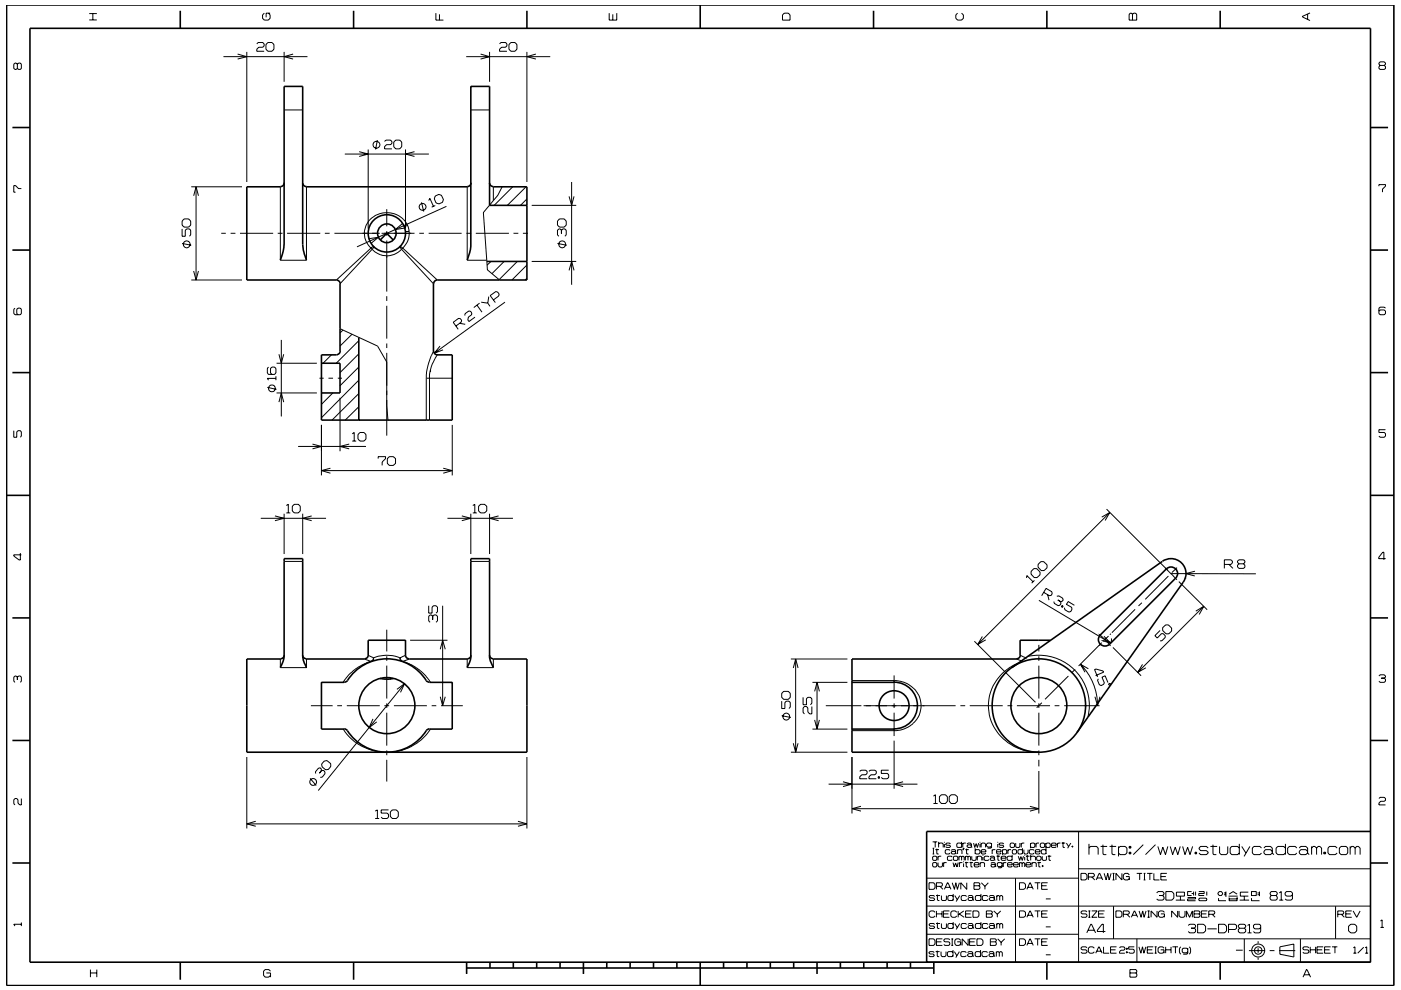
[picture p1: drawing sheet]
<svg xmlns="http://www.w3.org/2000/svg" width="297mm" height="210mm" viewBox="0 0 297 210" stroke-linecap="round" stroke-linejoin="round" font-family="sans-serif">
<g fill="none" stroke="#000" stroke-width=".21">
<path d="M3.7 13.6l-.3-.2h-.2l-.3 .2v.9l.3 .2 .5-.2M3.7 13.6l.2-.2h.4l.2 .2v.9l-.2 .2h-.4l-.2-.2M3.7 13.6v.9M18.9 4.2h1.6M18.9 2.9h1.6M19.7 2.9v1.3M47.4 12h17.8M50.4 11.5l1.9 .5-1.9 .5M52.3 11v27.6M54.4 9.3l.3-.3h1l.3 .3v.4l-.3 .3h-.8l-.5 .4v.5h1.6M56 2.8l-.3 .4v.7l.3 .4h.9l.4-.4v-.7l-.4-.4M56.4 9.4l.4-.4h.9l.4 .4v1l-.4 .5h-.9l-.4-.5z"/>
<path d="M57.3 2.8h-.9v.9M60.2 11v6.4M62.1 11.5l-1.9 .5 1.9 .5M92.4 2.8v1.5h1.6M93.2 3v1.3M98.8 12h17.9M101.9 11.5l1.9 .5-1.9 .5M103.8 11v6.4M105.9 9.3l.3-.3h1l.3 .3v.4l-.3 .3h-.9l-.4 .4v.5h1.6M107.9 9.4l.4-.4h.9l.4 .4v1l-.4 .5h-.9l-.4-.5zM111.7 11v27.6M113.6 11.5l-1.9 .5 1.9 .5"/>
<path d="M129.2 2.8v1.5h1.6v-1.5M129.9 3v1.3M166.3 2.8h.8l.4 .4v1.1h-1.6v-1.1zM203 2.8l-.4 .4v.7l.4 .4h.9l.4-.4v-.7l-.4-.4M239.6 2.8h.3l.2 .2 .3-.2h.3l.3 .2v1.3h-1.6v-1.3zM240.1 3v1.3M277.2 3v1.1M277.7 2.7l-1.6 .8v.1l1.6 .8M292.6 13.9l-.2-.3v-.2l.2-.3h.9l.2 .3v.2l-.2 .3M292.6 13.9l-.2 .2v.4l.2 .2h.9l.2-.2v-.4l-.2-.2M292.6 13.9h.9M40.6 39.6h10.7"/>
<path d="M41.6 39.6v19.8M59.4 39.6v15.6h5.6v-15.6M60.2 23.3h4M73.1 32.7h17.8M76.2 32.2l1.9 .5-1.9 .5M78.1 31.7v16.8M79.2 30.3v.1M79.5 30v.1M80 29.7l-.4 2M81.5 30l.3-.3h1l.3 .3v.4l-.3 .3h-.8l-.5 .4v.5h1.6M83.5 30.1l.4-.4h.8l.5 .4v1l-.5 .5h-.8l-.4-.5zM86 31.7v16.8"/>
<path d="M87.9 32.2l-1.9 .5 1.9 .5M99.1 39.6v15.6h4.1M99.8 23.3h4M104.6 39.6v2.9l-2.1 2.6 .7 10.1M106.5 39.6l-1 1.8-.9 1.1M108.7 39.6l-3.9 4M111.5 39.6l-3.9 4M121.2 38.6v21.8M292.4 39.5v-.3h1.3v.3l-.6 .6v.7M4.5 40h-.6l-.6-.6h-.4v1.4h.4M38.6 48.5v1.6h.7v-1.3l.3-.3h.6l.2 .3v1l-.2 .3M38.6 51.6l2 .4"/>
<path d="M39 46.4h1l.4 .5v.8l-.4 .5h-1l-.4-.5v-.8zM40.6 59.4h10.7M41.1 57.5l.5 1.9 .5-1.9M41.1 41.5l.5-1.9 .5 1.9M46.9 49.5h1M48.9 49.5h1M50.9 49.5h7M58.9 49.5h1M60.9 49.5h7M68.9 49.5h1M70.9 49.5h9.6M78.2 50.6l2-.3-1.5 1.3"/>
<path d="M78.7 52.6l-7.4 6.8M78.7 52.6l.2 .3M78.7 52.6l.5-.3-.3 .6M78.9 52.9l-6.8 7.3M80.9 49.5h7M82 44.4v3.6M82 49v1M82 51v10.8M85.1 52.9a4.2 4.2 0 0 1-6.2 0M85.1 52.9l6.8 7.3M85.3 47.4l-1.5 1.3 2-.3M85.4 52.6l-.6-.3 .3 .6"/>
<path d="M85.4 52.6l-.3 .3M85.4 52.6l7.3 6.8M85.7 48l.7-.2 .3 1.3M86.4 47.8a4.8 4.8 0 0 0-5.3-2.6 4.8 4.8 0 0 0-3.8 4.4 4.3 4.3 0 0 0 1.4 3M86.7 49.1h-.7M86.7 49.1a4.2 4.2 0 0 1-1.3 3.5M88.9 49.5h1M88.9 44.2h.1M89.4 42.9l.4 2M90.9 49.5h7M90.9 42.5l.2-.4 .8 1.7M92.3 43.6l-.8 .3"/>
<path d="M92.3 41.6l.7-.4 .6 .2 .4 .9-.2 .6-.8 .4-.6-.3-.3-.8zM94.7 43.8l-19 8.6M98.9 49.5h1M100.9 49.5h7M103.2 55.2l.1 2 2.6 2.2M104.1 55.5l-.8 .8M106.9 55.5l-2.6 2.5M108.9 49.5h1M109.7 55.5l-3.9 3.8M110.9 49.5h1M111.7 42.2l-1.3 1.4M111.7 59l-.4 .4"/>
<path d="M111.7 56.2l-3.2 3.2M112.7 55.5h9.5M112.7 43.6h9.5M118.2 51.6l2 .4M118.6 46.4h1l.5 .5v.8l-.5 .5h-1l-.4-.5v-.8zM119 48.8l.3-.3h.5l.3 .3v1l-.3 .3M119 48.8l-.2-.3h-.3l-.3 .3v1l.3 .3M119 48.8v.7M119.5 51.2h.1M120.6 57.4l.6-1.9 .5 1.9M120.6 41.6l.6 2 .5-2M3.2 65.4l-.3 .2v.9l.3 .3h1.1l.2-.3v-.9l-.2-.2h-.5l-.2 .2v.9l.2 .3"/>
<path d="M56.9 77.9l-.2 .2v1l.2 .3h1.3l.3-.3v-1l-.3-.2h-.5l-.3 .2v1l.3 .3M58.5 79.8v.8M58.6 77h8.6M59.1 75.1l.5 1.9 .6-1.9M59.6 72.1v16.2M70.3 75.3l-1.8 1.7M72.1 69.7l7.9 3.7 2 3.4M72.7 70l-.6 .6M74.6 70.9l-2.5 2.5M76.1 77.8l-4 4M76.1 75.1l-4 3.9M76.1 72.3l-4.8 4.7"/>
<path d="M82 62.8v1M82 64.9v6.9M82 72.9v.9M82 74.8v17.6M91.2 78.7l-.1 .8v9.6M91.2 78.7h.1M91.9 74.5a13.3 13.3 0 0 0-1.5 5.5v.2M92.7 75.3l-1.1 1.9-.4 1.5M93.3 73.4l-1.2 1.5 1.8-.7M96.6 69.2l1.2-.9 .1-.4-.3-.3-.4-.1-1.1 .9 1.1 1.4M97.4 68.6l1.2 .2M98.5 66.9l.1-.4 .8-.5h.4l.2 .4v.4l-.7 .5-.1 .6 .2 .3 1.3-.9"/>
<path d="M101.1 64.7l1.1 1.5M101.7 64.3l-1.2 .9M102 64.1l1.4 .2M103.4 64.3l.5 .7M103.6 62.9l-.2 1.4M104.6 63.6l1.1-.8 .1-.4-.3-.5-.4-.1-1.2 .9 1.1 1.5M107.1 64.1l-15 10.8M293.7 65.4l-.2-.3h-.9l-.2 .3v1.1l.2 .3h.9l.2-.3v-.5l-.2-.3h-.9l-.2 .3M2.9 91.3v1.4h.7v-1.1l.2-.3h.5l.2 .3v.9l-.2 .2M56.7 82.2l1.9 .4M58.5 80.3h-1.8l.2 .3M58.6 83.3h8.6"/>
<path d="M59.1 85.3l.5-1.9 .6 1.9M63.2 94.7h14.4M66.3 94.2l1.9 .5-1.9 .5M67.7 80.2h.9M68.2 90.1v10.7M68.2 99.8h27.7M69.6 80.2h1M70.1 99.3l-1.9 .5 1.9 .6M70.6 83.3l-2.4 2.5M71.6 80.2h.9M72.1 84.4v11.3M74 94.2l-1.9 .5 1.9 .5"/>
<path d="M74.7 92l.4-.3v1.9M74.7 93.6h.8M75.9 92.2l.4-.5h.9l.4 .5v.9l-.4 .5h-.9l-.4-.5zM76.1 89.1h-.1M76.1 86.3l-2.9 2.8M76.1 83.5l-5.7 5.6M76.1 80.6l-7.9 8M80.2 97.3v-.4h1.5v.4l-.7 .7v.7M82 86.1l.3 3M82.1 97.3l.4-.4h.9l.5 .4v1l-.5 .4h-.9l-.4-.4zM90.4 80.2v8.9M90.4 80.2h5.5"/>
<path d="M94 99.3l1.9 .5-1.9 .6M95.9 90.1v10.7M293.7 91.1h-1.3v.6h1.1l.2 .3v.5l-.2 .2h-.9l-.2-.2M4.3 117.3v1.5h-.2l-1.2-.9v-.2h1.6M55.3 109.9h13.8M58.3 109.4l1.9 .5-1.9 .5M60.2 109v8.5M60.2 119.1h4M60.7 108.8h.8M60.7 107.2l.4-.2v1.8M62 107.4l.4-.4h.8l.5 .4v1l-.5 .4h-.8l-.4-.4zM64.2 109v8.5"/>
<path d="M66.1 109.4l-1.9 .5 1.9 .5M94.9 109.9h13.9M97.9 109.4l1.9 .5-1.9 .5M99.8 109v8.5M99.8 119.1h4M100.2 107.2l.5-.2v1.8M100.2 108.8h.9M101.5 107.4l.4-.4h.8l.5 .4v1l-.5 .4h-.8l-.4-.4zM103.8 109v8.5M105.7 109.4l-1.9 .5 1.9 .5M220.7 119.1h.6l.7 .7v.6l-.6 .6h-.6l-.7-.7v-.6zM233.6 109.7l1.7-1-1 1.7"/>
<path d="M234.6 108l13 12.9M235.3 108.7l-28 28M259.6 119.7h1.4l.3-.3v-.4l-.3-.3h-1.4v1.9M260.6 119.7l.8 .9M262.7 119.6l-.3-.3v-.3l.3-.3h1l.2 .3v.3l-.3 .3M262.7 119.6l-.3 .3v.4l.3 .3h.9l.3-.3v-.4l-.3-.3M262.7 119.6h.9M293.8 118.5h-1.5v-.3l.9-1.1h.2v1.6M59.4 139.8v1.8h5.6v-1.8M77.3 139.8l1.4 .5M78.1 139l1.1 .5M79.2 139.5l-.2 .5-.3 .3"/>
<path d="M79.2 139.5v.4l-.3 .4M79.2 139.5a7.4 7.4 0 0 1 5.6 0M82 133.6v4.6M82 139.2v1M84.8 139.5v.5l.3 .3M84.8 139.5l.3 .7 .3 .1M86 139l-1.2 .5M86.8 139.8l-1.4 .5M87 135.8h7.9M90.9 128.5v1.5h.7v-1.2l.3-.3h.6l.3 .3v.9l-.3 .3M91.7 130.7l-.2-.3h-.3l-.3 .3v1l.3 .3M91.7 130.7l.3-.3h.5l.3 .3v1l-.3 .3"/>
<path d="M91.7 130.7v.7M93.3 137.7l.6-1.9 .5 1.9M93.8 128.5v21.2M99.1 139.8v1.8h5.5v-1.8M167.7 139.8h12M168.7 139.8v19.7M206.6 136l12.9 13M208.3 135l-1 1.7 1.7-1M215.5 139.8l1.1 .4M216.3 139l1.2 .5M217.5 139.5h.1M217.6 122.6l.1-.5 1.3 1.3"/>
<path d="M217.8 139.2a10.7 10.7 0 0 1 12.9 12.9M218.6 121.2l.6-.6h.6l.7 .7v.6l-.6 .6h-.6l-.7-.7zM219.3 123.1l-.6 .6M220.3 136.8v1.4M220.3 139.2v1M220.3 127.3l15.2 9.1M221.3 125.6l1.2 .8 .4-.1 .2-.4-.1-.4-1.2-.7-.9 1.6M222.1 126.1l.3 1.2M223.4 127.6l.1 .4 .9 .5 .3-.1 .3-.4-.1-.4M224.1 126.5l.3-.1 .9 .5 .1 .4-.5 .3M224.3 127.3l.6 .3M225.2 128.4l.2 .2-.1 .2-.3-.1z"/>
<path d="M225.3 128.5l-.2 .3M227.8 128.4l-1.3-.8-.4 .6 1.1 .6 .1 .4-.3 .5-.4 .1-.8-.5-.1-.4M232.9 134.4l.1 .1M233 134.5l2.5 2.5M233.2 136.7l-.2 .2M233.6 136.3l-4.9 5M234.1 135l1.4 1.4-2-.6M234.6 135.3l-.7 .7M235 134.9l-.7 .7M235.5 134.4l-.2 .2M235.6 135.4l-.1 1M236 137.3l5.9 6"/>
<path d="M240.7 129.2l-4.9 5M242.1 127.8l-.7 .7M246 133.7l-1.1 1.1 .5 .5 .8-.9h.4l.5 .4v.4l-.8 .7h-.3M246.5 133.1l.6-.6h.6l.7 .7v.6l-.6 .6h-.6l-.7-.7zM247 120.4h.1M247.1 120.5l.5 .5M247.6 121l1.9 2M247.7 122.2l-4.9 4.9M248.2 121.7h18.1M249.6 120.4l-1.1 1M249.9 123.4l6 5.9M251.3 122.6h.1"/>
<path d="M253.4 121.2l-2 .5 1.9 .5M253.5 129.6l1.7-1-.9 1.7M255.2 128.6l-14 14M3.7 143.6l-.3-.2h-.2l-.3 .2v.9l.3 .2M3.7 143.6l.2-.2h.4l.2 .2v.9l-.2 .2M3.7 143.6v.6M65.9 149.7h4.6M71.5 149.7h1M72.8 154.6a10.8 10.8 0 0 0 9.2 4.9M73.5 149.7h7M78.7 140.2h.2M78.7 140.3a10.4 10.4 0 0 0-5.9 4.4"/>
<path d="M79.1 152.5l-.8 1.8 1.6-1.2M81.5 149.7h1M82 141.2v7M82 149.2v.9M82 151.2v7M82 159.2v1M83.5 149.7h7M84.2 146.2l1.6-1.2-.9 1.8M85.1 140.2h.3M85.4 140.3a10.5 10.5 0 0 1 5.9 4.4M85.8 145l-18.3 22.7M91.3 154.6a10.9 10.9 0 0 1-9.3 4.9"/>
<path d="M91.5 149.7h1M93.3 147.8l.5 1.9 .6-1.9M93.5 149.7h4.6M165.7 148.7v1.6h.7v-1.3l.3-.3h.6l.3 .3v1l-.3 .3M165.7 151.8l2 .4M166.2 146.6h.9l.5 .5v.8l-.5 .4h-.9l-.5-.4v-.8zM167.7 159.5h12M168.2 157.6l.5 1.9 .5-1.9M168.2 141.7l.5-1.9 .5 1.9M170.3 147.9v1.6h.7v-1.3l.3-.3h.5l.3 .3v1l-.3 .3M172.1 149.9v1.5h-.4l-.4-.4v-.9l-.3-.2h-.4l-.3 .2v1l.3 .3M172.3 154.6h7.4"/>
<path d="M172.3 144.7h7.4M172.7 152.7l.5 1.9 .5-1.9M172.7 146.6l.5-1.9 .5 1.9M173.2 144.7v9.9M175.1 149.7h7.5M180.6 144.4h9a5.3 5.3 0 0 1 5.3 3.3 5.3 5.3 0 0 1-1.7 6.1 5.7 5.7 0 0 1-3.6 1.2h-9M183.1 149.7h19.5M189.6 157.1v10.2M189.6 143.3v4.9M189.6 149.2v.9M189.6 151.2v4.9M203.6 149.7h1"/>
<path d="M205.6 149.7h7M213.6 149.7h1M215.6 149.7h7M215.9 140.6a9.6 9.6 0 0 0-6.3 9.2 9.6 9.6 0 0 0 6.6 9l2.4 .7h1.6M220.3 141.2v7M220.3 149.2v.9M220.3 151.2v7M220.3 159.2v1M220.9 149l-1.1 1.1M223.6 149.7h1M225.6 149.7h7.5M226.5 143.4l-4.9 4.9"/>
<path d="M228 142l-.8 .7M229.1 140.9a12.4 12.4 0 0 1 3.6 8.7M230.8 141.9l-1.7-1 .9 1.7M232.2 147.8l.5 1.9 .5-1.9M232.3 143.3l1.7-.7-.1-.3-1.6-.4-.2 .1 .6 1.6M232.9 144l-.2 .3 .4 .9 .4 .2 .5-.2 .1-.4-.5-1.2 .7-.3 .6 1.5M235.1 145h.3v.3h-.3zM242.2 140.9l-1 1.7 1.7-1M292.4 143.4l.2-.3h.9l.2 .3v.2l-.2 .2M292.9 143.8h.6M293.5 143.8l.2 .3v.4l-.2 .2h-.9l-.2-.2M4.5 169.4v1.3h-.3l-.4-.4v-.7l-.2-.2h-.4l-.3 .2v.9l.3 .2"/>
<path d="M52.3 160.6v15.1M52.3 174.7h59.4M54.2 174.2l-1.9 .5 1.9 .6M65.7 165.1l1.3 1.5M68.2 163.4l-.1-.3-.2-.3-.4 .1-.6 .8v.4M68.2 163.4l-.5 .6M68.2 163.4h.4l.3 .3v.4l-.6 .7-.4 .1M68.7 161.4l.6-.1 .8 .7v.6l-.5 .6-.6 .1-.7-.7-.1-.6zM79.5 172l.5-.2v1.8M79.5 173.6h.9M82 161.2v4.6M82.4 171.8h-1.6v.7h1.3l.3 .3v.5l-.3 .3h-1l-.3-.3"/>
<path d="M83.2 171.8h.8l.5 .4v1l-.5 .4h-.8l-.4-.4v-1zM109.8 174.2l1.9 .5-1.9 .6M111.7 160.6v15.1M175.7 166.3h18.8M178.7 165.8l1.9 .5-1.9 .5M180.6 160.6v11.9M180.6 171.5h39.7M182.3 163.6l.3-.2h1l.3 .2v.4l-.3 .3h-.9l-.4 .5v.4h1.6M182.5 171l-1.9 .5 1.9 .5M184.2 163.6l.3-.2h1l.3 .2v.4l-.3 .3h-.8l-.5 .5v.4h1.6M186.2 164.8h.3v.3h-.3zM186.3 164.8v.3"/>
<path d="M188.4 163.4h-1.5v.6h1.2l.3 .3v.6l-.3 .3h-.9l-.3-.3M191.5 165.8l-1.9 .5 1.9 .5M197.7 178.6h1M197.7 179.9h.4M197.9 179.9v1.2M197.9 168.9l.4-.3v1.8M197.9 170.4h.9M198.3 178.6v1.1M198.6 180v1.1h.4M199 179l.2-.2h.6l.2 .2v.7M199 178.6v1.1M199.2 169l.4-.4h.8l.5 .4v1l-.5 .4h-.8l-.4-.4z"/>
<path d="M200.2 178.6v.1M200.2 179v.7M201.2 169l.5-.4h.8l.5 .4v1l-.5 .4h-.8l-.5-.4zM201.5 179l-.2-.2h-.6l-.2 .3 .2 .2h.6l.2 .3-.2 .1h-.6l-.2-.1M203.9 179l-.2-.2h-.7l-.1 .2v.6l.1 .1h.7l.2-.1M203.9 178.6v1.1M204.1 178.8v.9M204.2 179.9h.2l-.2 .4zM204.3 179.9l-.1 .4M204.8 178.8h-.5l-.2 .2M204.9 180v1.1h.4M205 179l.2-.2h.6l.2 .2v.6"/>
<path d="M206 179.4l-.2-.2h-.6l-.2 .2 .2 .3h.6l.2-.1M206 179.6l.1 .1M206.4 178.8l.3 .9 .3-.8 .2 .8 .3-.9M206.8 179.9v1.2M207.8 178.6v.1M207.8 179v.7M208 179l.2-.2h.5l.3 .2v.7M208 178.8v.9M210.2 179l-.2-.2h-.6l-.2 .2v.4l.2 .3h.6l.2-.3M210.2 178.8v.9l-.2 .2h-.6M211.5 178.6v.1M211.5 179v.7"/>
<path d="M212.8 179l-.2-.2h-.6l-.2 .3 .2 .2h.6l.2 .3-.2 .1h-.6l-.2-.1M214.3 178.8h.6l.2 .2v.6l-.2 .1h-.6l-.1-.1v-.6zM215.3 178.8v.8l.2 .1h.6l.1-.1v-.8M216.5 178.8v.9M216.8 179.9v1.2M217.2 178.8h-.5l-.2 .2M218.4 171l1.9 .5-1.9 .5M218.5 179l.2-.2h.5l.2 .2v.6l-.2 .1h-.5l-.2-.1M218.5 178.8v1.1M219.7 178.8v.9M220.3 161.2v1.4M220.3 163.5v9"/>
<path d="M220.3 178.8h-.5l-.1 .2M220.6 179l.2-.2h.5l.2 .2v.6l-.2 .1h-.5l-.2-.1zM221.7 179l.3-.2h.5l.2 .2v.6l-.2 .1h-.5l-.3-.1M221.7 178.8v1.1M221.8 179.9v1.2M222.9 179.3h1l-.1-.5h-.7l-.2 .2v.6l.2 .1h.7l.1-.1M224.2 178.8v.9M224.8 178.8h-.4l-.2 .2M225.1 178.8h.7M225.4 178.6v1.1h.4M226.1 178.8l.5 .8M227 178.8l-.6 1.1"/>
<path d="M227.3 179.4h.2v.3h-.2zM227.4 179.4v.3M228.7 176.4v27.7M230.9 179.9l.3-.4h1.3l.3 .4v1.4M230.9 179v2.3M233.3 179.5h1.4M233.8 179.2v1.9l.2 .2h.6M235.2 179.5h1.4M235.8 179.2v1.9l.2 .2h.5M237.1 179.9l.4-.4h1l.4 .4v1l-.4 .4h-1l-.4-.4M237.1 179.5v2.1M239.4 179.5h.4v.4h-.4z"/>
<path d="M239.6 179.5v.4M242.4 179.2l-2.1 2.1M245 179.2l-2.1 2.1M245.5 179.5l.5 1.8 .5-1.6 .6 1.6 .5-1.8M248.1 179.5l.5 1.8 .6-1.6 .5 1.6 .5-1.8M250.7 179.5l.5 1.8 .6-1.6 .5 1.6 .6-1.8M256.2 179.9l-.4-.4h-1.2l-.4 .4 .4 .5h1.2l.4 .5-.4 .4h-1.2l-.4-.4M256.6 179.5h1.5M257.2 179.2v1.9l.1 .2h.6M258.6 179.5v1.4l.3 .4h1.1l.3-.4v-1.4M262.8 179.9l-.4-.4h-1.2l-.4 .4v1l.4 .4h1.2l.4-.4M262.8 179v2.3"/>
<path d="M263.3 179.5l.9 1.4M265 179.5l-1.2 2.1M267.5 179.9l-.4-.4h-1.2l-.4 .4v1l.4 .4h1.2l.4-.4M268 179.9l.3-.4h1.1l.3 .4v1M272.5 179.9l-.3-.4h-1.3l-.3 .4v1l.3 .4h1.3l.3-.4M272.5 179v2.3M274.9 179.9l-.3-.4h-1.2l-.4 .4v1l.4 .4h1.2l.3-.4M275.5 179.9l.3-.4h1.1l.3 .4v1M278.1 179.9l.3-.4h.4l.3 .4M278.1 179.5v1.8M279.1 179.9l.4-.4h.3l.4 .4v1.4M279.1 179.9v1.4"/>
<path d="M283.5 179.9l-.4-.4h-1.2l-.3 .4v1l.3 .4h1.2l.4-.4M284 179.9l.3-.4h1.1l.3 .4v1l-.3 .4h-1.1l-.3-.4zM286.3 179.9l.3-.4h.3l.4 .4M286.3 179.5v1.8M287.3 179.9l.4-.4h.3l.4 .4v1.4M287.3 179.9v1.4M292.4 169.4l.2-.3h.9l.2 .3v.3l-.2 .3h-.8l-.3 .3v.4h1.3M4.5 195.7v.7M4.5 196h-1.6l.3 .4M196.5 198.2h32.2M196.5 192.2h94.1M196.6 186.3h32.1"/>
<path d="M197 199.1h.9l.3 .4v.7l-.3 .3h-.9zM197 187.2h.9l.3 .4v.7l-.3 .3h-.9zM197.7 181.1h.4M197.7 181.8l.2-.2h.6l.1 .2v.5l-.1 .2h-.6l-.2-.2zM197.7 183.1l.2-.1h.6l.1 .1v.6l-.1 .2h-.6l-.2-.2zM198.2 190.2l-.2-.3h-.8l-.2 .3 .2 .3h.8l.2 .3-.2 .2h-.8l-.2-.2M198.2 196.1l-.2-.2h-.8l-.2 .2 .2 .3h.8l.2 .2-.2 .3h-.8l-.2-.2M198.2 193.5l-.2-.3h-.7l-.3 .3v.8l.3 .3h.7l.2-.3M198.3 180.2h.8M198.5 189.9h.8M198.5 195.9h.8M198.5 188h1.1l.2-.2v-.4l-.2-.2h-1.1v1.4"/>
<path d="M198.5 199.8h1.1M198.5 193.2v1.4M198.5 193.8h1.2M198.7 189.7v1.2l.5 .1M198.7 195.7v1.1l.5 .1M198.9 183v.7l.2 .2h.5l.2-.2v-.7M198.9 181.6v.9M199.3 188l.6 .6M199.6 181.6h-.5l-.2 .2M199.6 189.9v.9l.2 .2h.6l.3-.2v-.9M199.6 195.9v.8l.2 .2h.6l.3-.2v-.8M199.7 193.2v1.4"/>
<path d="M199.8 199.1h-1.3v1.4h1.3M200 193.8h1.1M200.1 183v.9M200.2 188.6l.7-1.4h.1l.6 1.4M200.4 188.2h1M200.7 183h-.5l-.1 .1M201.3 193.2h-1.3v1.4h1.3M201.4 199.3l-.2-.2h-.9l-.2 .5 .2 .2h.9l.2 .2v.3l-.2 .2h-.9l-.2-.2M201.4 180.4l-.1-.2h-.7l-.2 .2v.5l.2 .2h.7l.1-.2M201.7 180.4l.2-.2h.5l.2 .2v.5M201.7 199.1h.4M201.9 199.1v1.4"/>
<path d="M201.9 187.2l.5 1.4 .2-1.4 .4 1.4 .4-1.4M201.9 181.8l-.2-.2h-.7l-.1 .2v.5l.1 .2h.7l.2-.2M202.1 183l.2 .9 .3-.9 .3 .9 .3-.9M202.1 190.2l-.2-.3h-.7l-.2 .3v.6l.2 .2h.7l.2-.2M202.1 196.1l-.2-.2h-.7l-.2 .2v.6l.2 .2h.7l.2-.2M202.1 189.6v1.4M202.1 195.6v1.3M202.1 181.8l.2-.2h.6l.2 .2v.5l-.2 .2h-.6l-.2-.2zM202.4 189.9l.5 .9M202.4 195.9l.5 .8M202.6 180.8l-.2-.2h-.5l-.2 .2 .2 .3h.5l.2-.2M202.6 180.9l.2 .2"/>
<path d="M202.9 193.5l-.3-.3h-.7l-.3 .3v.8l.3 .3h.7l.3-.3M202.9 199.8h.8v.7M203 180.4l.2-.2h.6l.2 .2v.7M203 180.2v.9M203.2 193.2v1.4M203.3 181.8l.2-.2 .4 .2M203.3 181.6v.9M203.4 193.8l1 .8M203.4 183v.9M203.5 189.9l-.8 1.3M203.5 195.9l-.8 1.2M203.7 199.5l-.3-.4h-.7l-.3 .4v.7l.3 .3h.7l.3-.3"/>
<path d="M203.9 181.8v.7M203.9 181.8l.1-.2 .4 .2v.7M204 183h-.4l-.2 .1M204.3 182.7v.2M204.3 183.1v.8M204.3 193.2l-1.1 .8M204.6 183h.7M204.7 180.2h.7M204.7 181.6v.9M204.7 181.8l.1-.2 .4 .2M204.7 193.8h1.1M204.8 182.8v1l.4 .1"/>
<path d="M204.9 190.2l-.2-.3h-.7l-.2 .3v.6l.2 .2h.7l.2-.2M204.9 196.1l-.2-.2h-.7l-.2 .2v.6l.2 .2h.7l.2-.2M205 187.2v1.4l-1.3-1.4v1.4M205.2 190.2l.2-.3h.7l.2 .3v.6M205.2 196.1l.2-.2h.7l.2 .2v.6M205.2 181.8v.7M205.2 181.8l.2-.2 .4 .2v.7M205.3 199.1v1.4l-1.3-1.4v1.4M205.6 183h.7M205.6 199.8h1M205.9 182.8v1l.3 .1M206 193.2h-1.3v1.4h1.3"/>
<path d="M206 181.6v.7l.2 .2h.6l.2-.2v-.7M206.3 193.2h1l.3 .3v.8l-.3 .3h-1zM206.3 190.6l-.2-.2h-.7l-.2 .2 .2 .4h.7l.2-.2M206.3 196.5l-.2-.2h-.7l-.2 .2 .2 .4h.7l.2-.2M206.3 190.8l.2 .2M206.3 196.7l.2 .2M206.5 187.2h1.1l.2 .2-.2 .5 .2 .2v.3l-.2 .2h-1.1zM206.5 187.9h1.1M206.5 183.4h1.1l-.2-.4h-.7l-.2 .1v.6l.2 .2h.7l.2-.2M206.8 180.4l.1-.2h.7l.2 .2v.5l-.2 .2h-.7l-.1-.2M206.8 199.1h-1.2v1.4h1.2M207.1 199.1h1l.3 .4v.7l-.3 .3h-1z"/>
<path d="M207.2 181.8l.2-.2h.5l.2 .2v.7M207.2 181.6v.9M207.8 183.1l.2-.1h.6l.1 .1v.8M207.8 183v.9M208 190.2l-.2-.3h-.8l-.2 .3v.6l.2 .2h.8l.2-.2M208 196.1l-.2-.2h-.8l-.2 .2v.6l.2 .2h.8l.2-.2M208 189.6v1.4M208 195.6v1.3M208 180.7h1v-.3l-.2-.2h-.6l-.2 .2v.5l.2 .2h.6l.2-.2M208.1 187.2l.7 .8M208.4 181.3v.2M208.4 181.8v.7"/>
<path d="M208.8 188v.6M209.1 193.2h1.1l.2 .2-.2 .4 .2 .2v.3l-.2 .3h-1.1zM209.1 193.8h1.1M209.5 190.2l-.3-.3h-.7l-.2 .3v.6l.2 .2h.7l.3-.2M209.5 196.1l-.3-.2h-.7l-.2 .2v.6l.2 .2h.7l.3-.2M209.5 187.2l-.7 .8M209.7 181.8l-.2-.2h-.7l-.1 .2v.5l.1 .2h.7l.2-.2M209.7 190.2l.3-.3h.6l.2 .3v.6M209.7 196.1l.3-.2h.6l.2 .2v.6M209.9 181.8l.2-.2h.5l.3 .2v.5M210 199.1h1l.2 .2-.2 .5 .2 .2v.3l-.2 .2h-1zM210 199.8h1"/>
<path d="M210.1 183.1l.2-.1h.5l.2 .1v.6M210.4 180.2v.9M210.7 193.2l.8 .7M210.8 190.6l-.2-.2h-.6l-.3 .2v.2l.3 .2h.6l.2-.2M210.8 196.5l-.2-.2h-.6l-.3 .2v.2l.3 .2h.6l.2-.2M210.8 190.8l.2 .2M210.8 196.7l.2 .2M210.9 182.2l-.3-.3h-.5l-.2 .3 .2 .3h.5l.3-.2M210.9 182.3l.1 .2M211 183.5l-.2-.2h-.5l-.2 .2 .2 .4h.5l.2-.2M211 183.7l.2 .2M211 180.2h-.4l-.2 .2"/>
<path d="M211.3 181.6h.7M211.3 180.7h1l-.2-.5h-.6l-.2 .2v.5l.2 .2h.6l.2-.2M211.3 190.2l.2-.3 .5 .3M211.3 189.9v1.1M211.3 195.9v1M211.3 196.1l.2-.2 .5 .2M211.5 193.9v.7M211.5 199.1l.8 .8M211.6 181.4v1l.3 .1M212 190.2l.2-.3 .4 .3v.8M212 190.2v.8M212 196.1v.8"/>
<path d="M212 196.1l.2-.2 .4 .2v.8M212.2 193.2l-.7 .7M212.3 182h1v-.2l-.2-.2h-.6l-.2 .2v.5l.2 .2h.6l.2-.2M212.3 199.9v.6M212.5 183.1l-.2-.1h-.7l-.2 .1v.5l.2 .2h.7l.2-.2M212.5 183v.9l-.2 .2h-.7M212.6 180.4l.1-.2h.6l.1 .2v.5l-.1 .2h-.6l-.1-.2M212.6 180.2v1.1M212.7 183v.9M213 199.1l-.7 .8M213.4 183h-.5l-.2 .1M213.6 183.4h1l-.1-.4h-.7l-.2 .1v.6l.2 .2h.7l.1-.2"/>
<path d="M213.7 180.2v.9M214.4 180.2h-.5l-.2 .2M214.6 181.8l-.2-.2h-.7l-.2 .2v.5l.2 .2h.7l.2-.2M214.6 181.3v1.2M214.6 180.4l.2-.2h.5l.2 .2v.5l-.2 .2h-.5l-.2-.2zM214.9 183.4h1l-.2-.4h-.6l-.2 .1v.6l.2 .2h.6l.2-.2M215.3 186.3v17.8M215.9 181.6l.3 .9 .2-.8 .3 .8 .3-.9M216.2 183v.9M216.2 183.1l.2-.1 .3 .1M216.2 199.1h.9l.3 .4v.7l-.3 .3h-.9zM216.2 187.2h.9l.3 .4v.7l-.3 .3h-.9z"/>
<path d="M216.2 193.2h.9l.3 .3v.8l-.3 .3h-.9zM216.7 183.1l.2-.1 .4 .1v.8M216.7 183.1v.8M216.8 180.4l-.2-.2h-.6l-.2 .2v.5l.2 .2h.6l.2-.2M217.1 180.2v.7l.2 .2h.5l.2-.2v-.7M217.3 181.3v.2M217.3 181.8v.7M217.5 183.4h1l-.1-.4h-.7l-.2 .1v.6l.2 .2h.7l.1-.2M217.5 181.6h.8M217.7 194.6l.7-1.4 .7 1.4M217.7 188.6l.7-1.4 .7 1.4M217.8 181.4v1l.4 .1"/>
<path d="M217.9 194.1h1M217.9 188.2h1M218.5 181.8l.2-.2h.6l.2 .2v.7M218.5 181.3v1.2M218.8 183.1l.2-.1h.5l.2 .1v.8M218.8 183v.9M219.2 180.4l-.1-.2h-.7l-.2 .2v.5l.2 .2h.7l.1-.2M219.4 199.1h1.2M219.4 193.2h1.2M219.4 187.2h1.2M219.5 180.7h1l-.2-.5h-.6l-.2 .2v.5l.2 .2h.6l.2-.2M219.8 181.8l.2-.2h.5l.2 .2v.5l-.2 .2h-.5l-.2-.2z"/>
<path d="M220 183h.7M220 187.2v1.4M220 193.2v1.4M220 199.1v1.4M220.3 182.8v1l.3 .1M220.8 199.8h1.1M220.8 193.8h1.1M220.8 187.9h1.1M221 183.6h.1v.2h-.1zM221 181.6v.7l.1 .2h.6l.2-.2v-.7M221.1 183.6v.2M221.7 196.6h1.1"/>
<path d="M221.7 190.7h1.1M221.8 180.4l-.2-.2h-.6l-.2 .2v.5l.2 .2h.6l.2-.2M222.1 199.1h-1.3v1.4h1.3M222.1 187.2h-1.3v1.4h1.3M222.1 193.2h-1.3v1.4h1.3M222.1 181.6h.8M222.4 181.4v1l.4 .1M228.7 199.1h61.9M228.7 184.3h61.9M229.2 185.2h.9l.4 .4v.7l-.4 .3h-.9zM230.4 197.9l.9-1.9h.1l.9 1.9M230.5 193.4l-.2-.2h-.9l-.2 .2 .2 .4h.9l.2 .2v.3l-.2 .3h-.9l-.2-.3"/>
<path d="M230.7 197.3h1.3M230.8 186h1l.2-.2v-.3l-.2-.3h-1v1.4M230.8 193.2h.4M230.8 194.6h.4M231 193.2v1.4M231.5 186l.6 .6M231.5 193.2h1.1l-1.1 1.4h1.1M232.4 186.6l.6-1.4h.2l.6 1.4M232.6 186.2h1M232.9 193.8h1.1M234.1 185.2l.4 1.4 .4-1.4 .3 1.4 .4-1.4M234.2 193.2h-1.3v1.4h1.3"/>
<path d="M234.4 197.6h-1.7v-.3l.9-1.3h.3v1.9M235.9 185.2h.4M235.9 186.6h.4M236.1 185.2v1.4M236.1 192.2v6.9M236.6 193.2h1l.3 .3v.8l-.3 .3h-1zM237.9 185.2v1.4l-1.3-1.4v1.4M238.2 193.9h1l.2-.2v-.3l-.2-.2h-1v1.4M238.7 185.9h.7v.7M238.9 193.9l.7 .7M239.4 180.8h.4v.3h-.4zM239.4 185.6l-.3-.4h-.6l-.3 .4v.7l.3 .3h.6l.3-.3"/>
<path d="M239.6 180.8v.3M239.9 194.6l.6-1.4 .7 1.4M240.1 194.1h.9M241 185.2h1.1M241 199.1v5M241.5 193.2l.4 1.4 .4-1.4 .3 1.4 .4-1.4M241.6 185.2v1.4M242.5 185.2h.4M242.5 186.6h.4M242.7 185.2v1.4M243.2 185.2h1.1M243.3 193.2h.5"/>
<path d="M243.3 194.6h.5M243.5 193.2v1.4M243.8 185.2v1.4M244.6 185.2v1.4h1.2M245.2 189.4l.3-.3h1l.3 .3v.2l-.3 .3M245.3 193.2v1.4l-1.2-1.4v1.4M245.8 189.9h.7M246.1 193.8h.8v.8M246.1 185.9h1.1M246.5 189.9l.3 .3v.5l-.3 .2h-1l-.3-.2M246.9 193.5l-.4-.3h-.6l-.3 .3v.8l.3 .3h.6l.4-.3M247.2 189.1h1.3l.4 .4v1l-.4 .4h-1.3z"/>
<path d="M247.4 185.2h-1.3v1.4h1.3M249.3 190.9h1.9M249.4 189.2h1.7v.9h-1.7zM249.7 193.2v1.4l-1.3-1.4v1.4M250 193.2v1.1l.3 .3h.6l.3-.3v-1.1M250.3 190.1v.8M251.5 194.6v-1.4l.7 1.4 .6-1.4v1.4M251.8 190.4h1.7v.3h-1.7v.3h1.7M251.9 196.3l.3-.3h1l.3 .3v.3l-.3 .3M252.5 196.9h.7M252.6 189.1h-.8v.8h.8M252.6 189.5h.5"/>
<path d="M253.1 189.1v.8M253.1 193.2h1.1l.2 .2-.2 .4 .2 .3v.2l-.2 .3h-1.1zM253.1 193.8h1.1M253.2 196.9l.3 .2v.5l-.3 .3h-1l-.3-.3M253.4 180.8h.3v.3h-.3zM253.5 189.1v.8M253.5 180.8v.3M253.9 196h1.3l.4 .5v.9l-.4 .5h-1.3zM254.2 189.1h1.1v.4h-1.1v.4h1.1M254.2 190.7l.1-.2h1.4l.2 .4-.2 .1h-1.4zM254.7 193.8h1.1M255.9 189.1v.8"/>
<path d="M256 193.2h-1.3v1.4h1.3M256 197h2M256.3 193.9h1l.3-.2v-.3l-.3-.2h-1v1.4M257 193.9l.6 .7M258.4 190.5v.5h1.5M258.4 196h1.2l.5 .5v.9l-.5 .5h-1.2zM258.5 189.1h.4l.3 .3v.2l-.3 .3h-.4l-.3-.3v-.2zM259.5 189.4h.4M259.5 189.8h.4M259.9 189.1v1.1M260.5 197.1h1.4l.3-.2v-.6l-.3-.3h-1.4v1.9M260.5 190.1h1.9"/>
<path d="M260.6 190.7h1.7M260.6 190.4v.6h1.7v-.6M260.6 189.6l.8-.5 .9 .5M262.8 196.9l-.3-.3v-.3l.3-.3h1l.3 .3v.3l-.3 .3M262.8 196.9l-.3 .2v.5l.3 .3h1l.3-.3v-.5l-.3-.2M262.8 196.9h1M262.8 190.9h2M263.8 190.1v.8M263.8 199.1v5M264.5 197.9h.8M264.5 196.3l.4-.3v1.9M264.7 189.2h-1.7v.9h1.7"/>
<path d="M265.3 189.1h1.1v.8h-1.1zM265.3 190.5v.5h1.7M266.6 189.4h.4M266.6 189.8h.4M266.7 199.6v.5M267 189.1v1M267.3 196.7l-.3 .3h-1l-.2-.3v-.4l.2-.3h1l.3 .3v1.3l-.3 .3h-1l-.2-.3M269.5 189.9h1M269.5 189.9l-.2-.3 .2-.5h1l.3 .3v.2l-.3 .3M269.5 189.9l-.2 .3v.5l.2 .2h1l.3-.2v-.5l-.3-.3M269.7 180.6l-.3-.4h-1.1l-.3 .4v.3l.3 .4h1.1l.3-.4M269.7 180.9l.4 .4"/>
<path d="M271.2 190.9h.9M271.2 189.4l.4-.3v1.8M274 189.8l-.3 .3h-.9l-.3-.3v-.4l.3-.3h.9l.3 .3v1.3l-.3 .2h-.9l-.3-.2M275.7 199.1v5M277.2 180.6l-.3-.4h-1.1l-.3 .4v.3l.3 .4h1.1l.3-.4M277.2 180.9l.4 .4M280.7 180.8h.3v.3h-.3zM280.9 180.8v.3M283.2 192.2v6.9M283.6 193.9h1.1l.2-.2v-.3l-.2-.2h-1.1v1.4M284.4 193.9l.6 .7M285.3 193.8h1.1"/>
<path d="M285.9 196.5l.5-.5h.8l.5 .5v.9l-.5 .5h-.8l-.5-.5zM286.6 193.2h-1.3v1.4h1.3M286.9 193.2l.8 1.4 .7-1.4M292.7 195.4l.3-.3v1.6M292.7 196.7h.7M19.2 206.4h1.3M19.2 205.7v1.6M20.5 205.7v1.6M56.5 206.4h.9v.9M57.4 206l-.4-.4h-.8l-.3 .4v.9l.3 .4h.8l.4-.4M198.1 202l-.2-.2h-.8l-.2 .2 .2 .3h.8l.2 .3-.2 .3h-.8l-.2-.2M198.4 201.8h.8"/>
<path d="M198.7 201.6v1.2l.4 .1M199.5 201.8v.9l.2 .2h.7l.2-.2v-.9M201.7 200.5h.4M202.1 202l-.3-.2h-.7l-.2 .2v.7l.2 .2h.7l.3-.2M202.1 201.5v1.4M202.3 201.8l.6 .9M203.4 201.8l-.8 1.3M204.9 202l-.3-.2h-.7l-.2 .2v.7l.2 .2h.7l.3-.2M205.1 202.1l.3-.3h.6l.2 .3v.6M206.2 202.5l-.2-.2h-.6l-.3 .2v.2l.3 .2h.6l.2-.2M206.2 202.7l.3 .2M207.9 202.1l-.2-.3h-.7l-.2 .3v.6l.2 .2h.7l.2-.2"/>
<path d="M207.9 201.5v1.4M209.4 202.1l-.2-.3h-.8l-.2 .3v.6l.2 .2h.8l.2-.2M209.7 202.1l.2-.3h.6l.2 .3v.6M210.7 202.5l-.2-.2h-.6l-.2 .2 .2 .4h.6l.2-.2M210.7 202.7l.2 .2M211.2 201.8v1.1M211.2 202.1l.2-.3 .5 .3M211.9 202.1l.2-.3 .4 .3v.8M211.9 202.1v.8M217.7 200.5l.7-1.4 .7 1.4M217.9 200.1h1M221.7 202.5h1.1"/>
<path d="M230.5 201l-.2-.2h-.9l-.2 .4 .2 .3h.9l.2 .2v.3l-.2 .2h-.9l-.2-.2M232 201.1l-.3-.3h-.6l-.3 .3v.8l.3 .3h.6l.3-.3M232.3 202.2l.7-1.4 .7 1.4M232.5 201.8h1M234 200.8v1.4h1.2M235.5 201.5h1M236.7 200.8h-1.2v1.4h1.2M237.4 201l.2-.2h.7l.2 .2v.3l-.2 .2h-.6l-.3 .4v.3h1.1M238.8 201.1h.2v.2h-.2zM238.8 201.9h.2v.2h-.2zM238.9 201.1v.2M238.9 201.9v.2"/>
<path d="M239.6 205.6h1.2l.2 .3-.2 .5 .2 .2v.4l-.2 .3h-1.2zM239.6 206.4h1.2M240.5 200.8h-1.2v.5h1l.2 .2v.5l-.2 .2h-.8l-.2-.2M241.5 200.8l.4 1.4 .3-1.4 .3 1.4 .4-1.4M243.2 201.5h1.1M244.5 200.8h-1.3v1.4h1.3M244.8 200.8h.4M244.8 202.2h.4M245 200.8v1.4M246.1 201.5h.7v.7M246.8 201.1l-.3-.3h-.6l-.4 .3v.8l.4 .3h.6l.3-.3M247.1 201.5h1.2"/>
<path d="M247.1 200.8v1.4M248.3 200.8v1.4M248.6 200.8h1.2M249.2 200.8v1.4M250.4 200.8a1.09 1.09 0 0 0 0 1.6M251.8 201.3l-.2-.2h-.7l-.2 .2v.6l.2 .2h.7l.2-.2M251.8 201.1v1.1l-.2 .2h-.7M252.1 200.8a1.1 1.1 0 0 1 0 1.6M262 201.5h1.5M264.8 201.6h3.4M266.7 201.1v1M266.7 203.1v.5"/>
<path d="M269.2 201.6h1M271.2 201.6h3.4M274.3 203l-2.9-.6v-1.6l2.9-.6v2.8M276.3 207.3l.7-1.6h.1l.8 1.6M276.5 206.8h1.1M277.5 201l-.2-.2h-.9l-.2 .4 .2 .3h.9l.2 .2v.3l-.2 .2h-.9l-.2-.2M277.8 201.5h1.1M277.8 200.8v1.4M278.9 200.8v1.4M279.2 201.5h1.1M280.5 200.8h-1.3v1.4h1.3M280.8 201.5h1.1"/>
<path d="M282.1 200.8h-1.3v1.4h1.3M282.4 200.8h1.1M283 200.8v1.4M286.9 202.2h.7M286.9 201l.4-.2v1.4M289.1 200.9l-1.2 1.3M289.4 202.2h.7M289.4 201l.4-.2v1.4"/>
<circle cx="79.8" cy="30.7" r=".74"/>
<circle cx="39.6" cy="51.8" r=".73"/>
<circle cx="89.6" cy="43.9" r=".73"/>
<circle cx="119.2" cy="51.8" r=".74"/>
<circle cx="57.7" cy="82.4" r=".73"/>
<circle cx="166.7" cy="152" r=".73"/>
<circle cx="66.4" cy="165.9" r=".73"/>
<circle cx="266.8" cy="201.6" r="1.38"/>
<circle cx="266.8" cy="201.6" r=".79"/>
</g>
<g fill="none" stroke="#000" stroke-width=".34">
<path d="M1.4 1.1h294.1v207.9h-294.1zM6.4 6h284.2v198.1h-284.3zM38.2 2.3v3.7M75 2.3v3.7M111.7 2.3v3.7M148.5 1.1v4.9M185.2 2.3v3.7M222 2.3v3.7M258.7 2.3v3.7M2.6 27h3.7M60.2 38.8a.77 .77 0 0 1-.8 .8h-7.1v19.8h19a.83 .83 0 0 1 .8 .8M99.9 38.8a.8 .8 0 0 1-.8 .8h-34.1a.8 .8 0 0 1-.8-.8"/>
<path d="M103.8 38.8a.8 .8 0 0 0 .8 .8h7.1v19.8h-19a.77 .77 0 0 0-.8 .8M290.6 27h3.7M2.6 53h3.7M59.4 55.2l.6-1.9 .2-1.4v-33.6h4v33.6l.1 1.1 .7 2.2M80.6 50.9l1.4-1.4 1.4 1.4M103.2 55.5h8.5M103.8 43.6h7.9M103.8 43.5v-25.2h-4v34l-.7 2.9M290.6 53h3.7M2.6 79h3.7M68.2 77h3.9v6.3h-3.9M72.1 60.2v14.3"/>
<path d="M72.1 74.5a.87 .87 0 0 1-.8 .8h-3.1v13.8h27.7v-13.8h-3.2a.8 .8 0 0 1-.8-.8M76.1 71.6v17.5M91.9 60.2v14.3M290.6 79h3.7M1.4 105.1h4.9M246.4 119.1l-31.9 22.5M246.5 119a3.2 3.2 0 0 1 4 .4 3.2 3.2 0 0 1 .4 4.1l-22.6 31.9M290.6 105.1h4.9M2.6 131.1h3.7M59.4 139.8h-7.1v19.7h59.4v-19.7h-7.1M60.2 139a.77 .77 0 0 1-.8 .7M64.2 139.3v-20.8h-4v20.8l-.2 .9-.6 1.4"/>
<path d="M64.2 139.3l.1 .7 .7 1.6M64.2 139a.79 .79 0 0 0 .8 .7M65 139.8h12.3M77.3 139.7a.77 .77 0 0 0 .8-.7v-3.2h7.9v3.2a.77 .77 0 0 0 .8 .7M86.8 139.8h12.3M99.9 139a.79 .79 0 0 1-.8 .7M103.8 139a.8 .8 0 0 0 .8 .7M215.5 139.8h-34.9v19.7h39.6M216.3 139a.79 .79 0 0 1-.8 .7M222.7 135.8h-6.4v3.2M247.3 120.7a1.38 1.38 0 0 1 2 0 1.38 1.38 0 0 1 0 1.9l-14.1 14a1.39 1.39 0 0 1-1.9 0 1.39 1.39 0 0 1 0-1.9l14-14M290.6 131.1h3.7"/>
<path d="M2.6 157.1h3.7M73 144.7h-4.8v9.9h4.8l.5 .2a10 10 0 0 0 17 0l.6-.2h4.8v-9.9h-4.8M80.6 143.9l.3 .1M80.9 144h1.9M83.4 143.9l-.6 .1M91.1 144.7l-.6-.2a10 10 0 0 0-17 0l-.5 .2M99.1 141.6l.7-2.1v-21h4v21l.8 2.1M180.6 144.7h9M189.6 144.7h-.1a5 5 0 0 1 5 4.9 5 5 0 0 1-5 5h-8.9M290.6 157.1h3.7M290.6 176.4h-94.1v27.7M2.6 183h3.7"/>
<path d="M290.6 183h3.7M38.2 204.1v3.7M75 204.1v3.7M98.9 205.3h99.1M98.9 204.1v2.5M103.9 204.1v1.2M108.8 204.1v1.2M113.8 204.1v1.2M118.7 204.1v1.2M123.7 204.1v2.5M128.6 204.1v1.2M133.6 204.1v1.2"/>
<path d="M138.6 204.1v1.2M143.5 204.1v1.2M148.5 204.1v4.9M153.4 204.1v1.2M158.4 204.1v1.2M163.3 204.1v1.2M168.3 204.1v1.2M173.2 204.1v2.5M178.2 204.1v1.2M183.1 204.1v1.2M188.1 204.1v1.2M193 204.1v1.2"/>
<path d="M198 204.1v2.5M222 204.1v3.7M258.7 204.1v3.7"/>
<circle cx="82" cy="49.5" r="4"/>
<circle cx="82" cy="49.5" r="1.98"/>
<circle cx="82" cy="149.7" r="5.9"/>
<circle cx="189.6" cy="149.7" r="3.2"/>
<circle cx="220.2" cy="149.7" r="5.9"/>
<circle cx="220.3" cy="149.6" r="9.9"/>
</g>
</svg>
